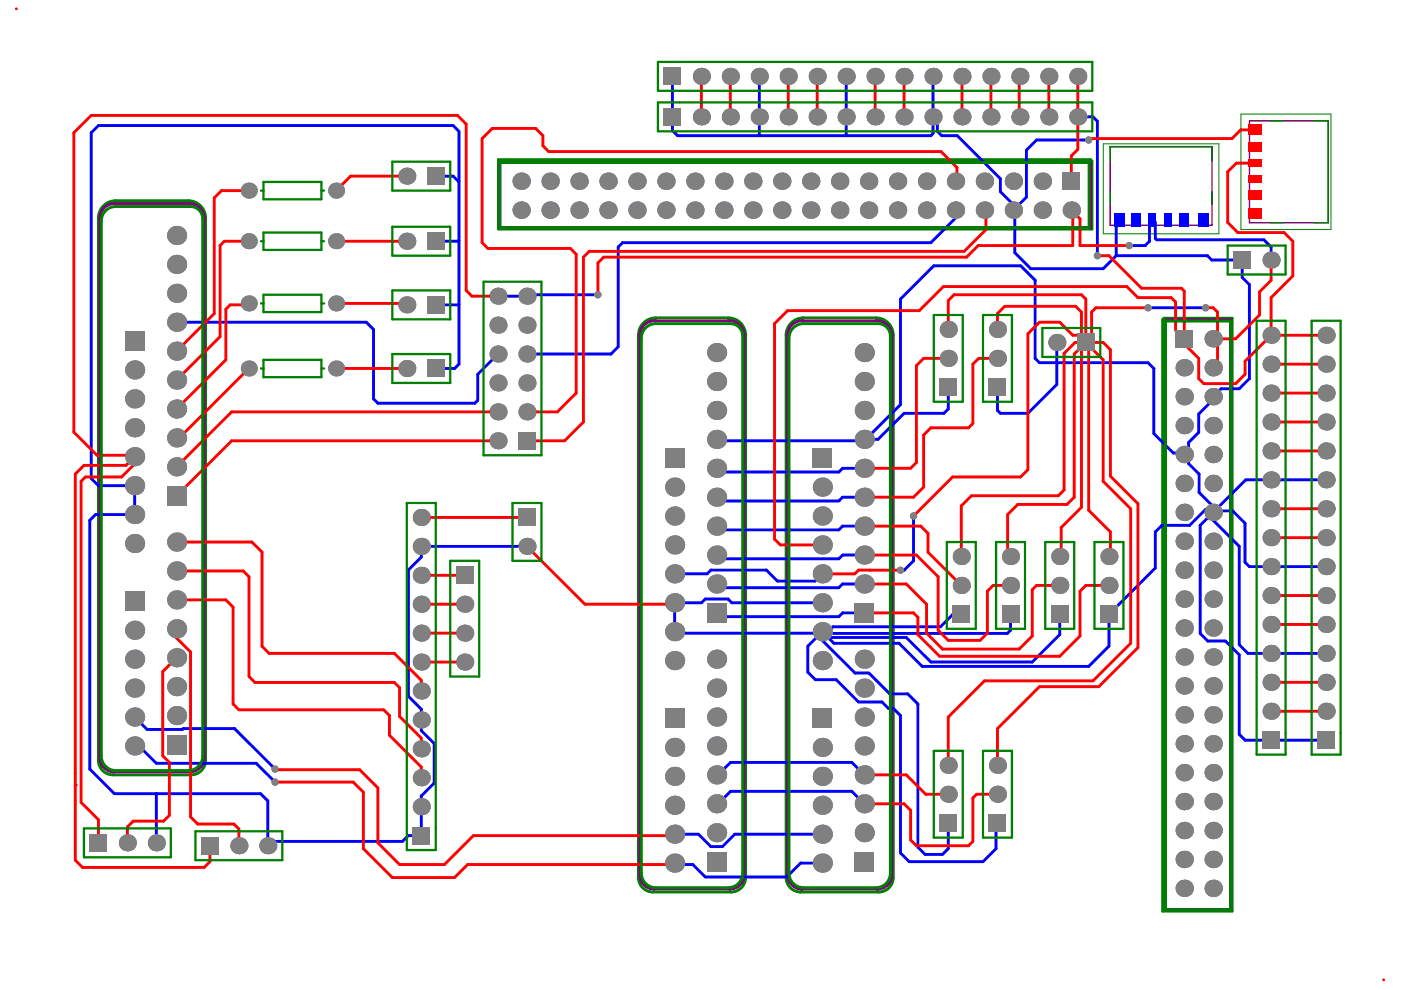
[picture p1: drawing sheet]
<svg xmlns="http://www.w3.org/2000/svg" width="297mm" height="210mm" viewBox="0 0 297 210" stroke-linecap="round" stroke-linejoin="round" font-family="sans-serif">
<path d="M105.7 33.8h125.5l.3 .4v14.4h-125.8zM21.9 43.6a3.6 3.6 0 0 1 2.6-1h15.4a3.7 3.7 0 0 1 3.7 3.6v115a3.1 3.1 0 0 1-3.1 3.1h-16.6a3.1 3.1 0 0 1-3-3.1v-115a3.6 3.6 0 0 1 1-2.6zM136.4 68.5a3.6 3.6 0 0 1 2.6-1.1h15.4a3.7 3.7 0 0 1 3.7 3.6v115.1a3.1 3.1 0 0 1-3.1 3h-16.6a3.1 3.1 0 0 1-3-3v-115.1a3.6 3.6 0 0 1 1-2.5zM167.7 68.5a3.6 3.6 0 0 1 2.6-1.1h15.4a3.7 3.7 0 0 1 3.7 3.6v115.1a3.1 3.1 0 0 1-3.1 3h-16.6a3.1 3.1 0 0 1-3-3v-115.1a3.6 3.6 0 0 1 1-2.5zM246.5 67.8l.3-.3h14.4v125.7h-14.7z" fill="none" stroke="#008000" stroke-width=".61"/>
<path d="M233.9 30.5h24.5v19.1h-24.5zM263.1 24.2h19.1v24.5h-19.1z" fill="none" stroke="#008000" stroke-width=".21"/>
<path d="M106 34.5h124.9l.3 .3v13.5h-125.2zM21.9 44.3a3.1 3.1 0 0 1 2.3-1.1h15.9a3.1 3.1 0 0 1 3.2 3.1v114.3a3.1 3.1 0 0 1-3.1 3.1h-16a3.1 3.1 0 0 1-3-3.1v-114.4l.1-.7zM136.3 69.2a3.1 3.1 0 0 1 2.4-1.2h15.9a3.1 3.1 0 0 1 3.2 3.2v114.2a3.1 3.1 0 0 1-3.1 3.1h-16a3.1 3.1 0 0 1-3-3.1v-114.3l.1-.7zM167.7 69.2a3.1 3.1 0 0 1 2.3-1.2h15.9a3.1 3.1 0 0 1 3.2 3.2v114.2a3.1 3.1 0 0 1-3.1 3.1h-16a3.1 3.1 0 0 1-3-3.1v-114.3l.1-.7zM247.1 68.1l.3-.3h13.5v125.1h-13.8z" fill="none" stroke="#800080" stroke-width=".61"/>
<path d="M235.4 31.1h21.6v16.7h-21.6zM264.9 25.6h16.7v21.6h-16.7z" fill="none" stroke="#800080" stroke-width=".31"/>
<g fill="none" stroke="#00f" stroke-width=".61">
<path d="M142.6 16.2v11.5l1.1 1.1h53.7l.4-.5v-12.1M161 16.2v12.4l-.2 .2M179.4 16.2v12.6M92.4 37.3h3.7l1.2 1.3M197.8 24.8l.9 .9v2.1l1 1h3.3l9.1 9.1v2.7l3.1 3.1v9.9l3.3 3.4h15.4l2.8-2.8M228.5 24.8h3.2l1 .9v28.5M230.8 29.7h-11l-2.2 2.1v10l-2.7 2.8M97.3 51l-.2 .1h-4.7M202.9 45.9l-5.5 5.6h-65.4l-.9 .9v21.1l-1.6 1.6h-17.8M236.7 54.2h19.3l.9 .9h6.5v3.7l1.5 1.5v20l-2.2 2.1h-3.8l-1.7 1.7M237.3 46.5l-.6 .7v7M239.4 52.1h3.4l.9-1v-3.9l.6-.7 .6 .7v3.3l.4 .3h22.7l1.5 1.6v2.7"/>
<path d="M37.4 68.3h40.3l1.5 1.6v14.7l.9 .9h20.6l.6-.6v-5.5l4.3-4.3M92.4 78.1h4l.9-.9v-49.4l-1.2-1.2h-75.2l-1.6 1.6v73.2l1.6 1.6h7.6v6.1h-8.2l-1.3 1.2v52.8l5.2 5.2h31.1l1.5 1.5v9.5M92.4 64.6h4.9M126.8 62.5h-14.8l-.3 .3h-6.1M224.1 72.6v8.9l-6.2 6.1h-5.8l-.6-.6v-4.9M243.4 65.3h12.2M249.4 71.5h1.7M251.1 70.2v1.6M183.2 99.3h-4.6l-.8 .8h-25.9v-.5M183.6 93.2l7.3-7.4v-22.4l7.1-7h18.4l3.1 3v16.6l.9 .9h23l1.2 1.2v13.8l4.2 4.2h3.2M201.1 82.1v4.6l-1 .9h-8.4l-5.5 5.6h-3l-.3 .3h-31M257.5 84.4l-3.3 3.4v3.9l-2.2 2.1v4.5l2.2 2.2v3.9l3.9 3.9h3.3l2.6 2.6v8.3l.9 .9h16.3"/>
<path d="M111.7 115.8h-22.4v2.3l-2.7 2.7v26.8l2.7 2.8v4.5l2.8 2.7v8.4l-2.8 2.8v8.4h-2.7l-1.3 1.2h-28.5M183.2 105.4h-4.6l-.8 .8h-25.9v-.5M183.2 111.6h-4.6l-.8 .7h-25.9v-.4M183.2 117.7h-4.6l-.8 .8h-25.9v-.5M193.7 109.4v9.5l-2 2h-.8M281.2 101.7h-17.1l-9.6 9.7v22.9l1.6 1.6h3.7l2.9 2.9v16.9l1.3 1.2h17.2M143 128.1v6.1h31M143 127.8h5.7l.8-.8h4.8l.8 .8h19.2M143 121.7h6.9l.8-.8h11.8l2.3 2.3h8l1.5-1.5M174.3 133.9l-3 3.1v5.5l1.6 1.6h4.4l4.7 4.7h5l1.3 1.4h1.1l1.5 1.5v29.1l1.9 1.9h15.6l2.8-2.8v-5.1l.3-.3M174.3 133.9l2.5 2.5h13.8l4.9 4.9h35.3l4.3-4.3v-6.7l9.8-9.9v-7.6l1.4-1.4h5.9l3.4-3.4h1l.6 .6v1.7l5.5 5.5v20.9l1.9 1.8h16.6M174.3 133.9v1.9l7 6.9h2.9l4.4 4.4h3.9l2.1 2.2v30.3l1.5 1.6h3.7l1.3-1.3v-5.4"/>
<path d="M174.3 133.9h1.3M183.2 123.8h-4.6l-.8 .8h-25.9v-.5M183.2 129.9h-4.6l-.8 .8h-25.9v-.4M203.8 130.3h-1.8l-2.6 2.6h-22.8l-1 1M214.2 130.3v3.3l-.6 .7h-37.7l-.3-.4M224.7 130.3v4.2l-5.8 5.9h-21.5l-5.3-5.2h-16.5M28.5 158.2h1l3.7 3.6h21.1l4 4M28.5 152l2.7 2.7h7.5l.2-.2h10.8l8.6 8.6M33.2 168.3v10.4M143 176.9h5.1l2.6 2.6h2.5l2.6-2.6h18.5M183.2 164.3l-2.6-2.6h-25.7l-3 2.9M183.2 170.4l-2.6-2.6h-25.7l-3 2.9"/>
<path d="M174.3 183h-4.6l-2.9 2.9h-17.3l-2.6-2.6h-3.9"/>
</g>
<g fill="#808080">
<circle cx="255.6" cy="65.3" r=".77"/>
<circle cx="243.4" cy="65.3" r=".77"/>
<circle cx="126.8" cy="62.5" r=".77"/>
<circle cx="230.8" cy="29.7" r=".77"/>
<circle cx="232.7" cy="54.2" r=".77"/>
<circle cx="239.4" cy="52.1" r=".77"/>
<circle cx="193.7" cy="109.4" r=".77"/>
<circle cx="190.9" cy="120.9" r=".77"/>
<circle cx="58.3" cy="165.8" r=".77"/>
<circle cx="58.3" cy="163.1" r=".77"/>
<circle cx="52.7" cy="40.4" r="1.69"/>
<circle cx="111.7" cy="75.1" r="1.81"/>
<circle cx="161" cy="16.2" r="1.81"/>
<circle cx="185.5" cy="16.2" r="1.81"/>
<circle cx="210.1" cy="16.2" r="1.81"/>
<circle cx="224.7" cy="124.1" r="1.81"/>
<circle cx="235.1" cy="124.1" r="1.81"/>
<circle cx="269.5" cy="138.5" r="1.81"/>
<circle cx="269.5" cy="114" r="1.81"/>
<circle cx="269.5" cy="89.5" r="1.81"/>
<circle cx="269.5" cy="55.1" r="1.81"/>
<circle cx="28.5" cy="152" r="2.03"/>
<circle cx="28.5" cy="158.2" r="2.03"/>
<circle cx="28.5" cy="133.6" r="2.03"/>
<circle cx="28.5" cy="139.8" r="2.03"/>
<circle cx="28.5" cy="145.9" r="2.03"/>
<circle cx="28.5" cy="115.2" r="2.03"/>
<circle cx="28.5" cy="96.8" r="2.03"/>
<circle cx="28.5" cy="103" r="2.03"/>
<circle cx="28.5" cy="84.6" r="2.03"/>
<circle cx="28.5" cy="78.4" r="2.03"/>
<circle cx="33.2" cy="178.7" r="1.81"/>
<circle cx="52.7" cy="78.1" r="1.69"/>
<circle cx="52.7" cy="64.3" r="1.69"/>
<circle cx="111.7" cy="115.8" r="1.81"/>
<circle cx="111.7" cy="87.3" r="1.81"/>
<circle cx="111.7" cy="81.2" r="1.81"/>
<circle cx="111.7" cy="62.8" r="1.81"/>
<circle cx="116.6" cy="44.6" r="1.84"/>
<circle cx="116.6" cy="38.4" r="1.84"/>
<circle cx="141.2" cy="44.6" r="1.84"/>
<circle cx="141.2" cy="38.4" r="1.84"/>
<circle cx="161" cy="24.8" r="1.81"/>
<circle cx="165.8" cy="44.6" r="1.84"/>
<circle cx="165.8" cy="38.4" r="1.84"/>
<circle cx="185.5" cy="24.8" r="1.81"/>
<circle cx="190.3" cy="44.6" r="1.84"/>
<circle cx="190.3" cy="38.4" r="1.84"/>
<circle cx="210.1" cy="24.8" r="1.81"/>
<circle cx="214.9" cy="44.6" r="1.84"/>
<circle cx="214.9" cy="38.4" r="1.84"/>
<circle cx="224.7" cy="118" r="1.81"/>
<circle cx="235.1" cy="118" r="1.81"/>
<circle cx="269.5" cy="150.8" r="1.81"/>
<circle cx="269.5" cy="144.7" r="1.81"/>
<circle cx="269.5" cy="132.4" r="1.81"/>
<circle cx="269.5" cy="126.3" r="1.81"/>
<circle cx="269.5" cy="120.1" r="1.81"/>
<circle cx="269.5" cy="101.7" r="1.81"/>
<circle cx="269.5" cy="95.6" r="1.81"/>
<circle cx="269.5" cy="83.3" r="1.81"/>
<circle cx="269.5" cy="77.2" r="1.81"/>
<circle cx="28.5" cy="109.1" r="2.03"/>
<circle cx="28.5" cy="90.7" r="2.03"/>
<circle cx="52.7" cy="51.1" r="1.69"/>
<circle cx="111.7" cy="68.9" r="1.81"/>
<circle cx="269.5" cy="107.9" r="1.81"/>
<circle cx="269.5" cy="71.1" r="1.81"/>
<circle cx="71.3" cy="40.4" r="1.69"/>
<circle cx="89.3" cy="158.8" r="1.81"/>
<circle cx="98.5" cy="134.2" r="1.81"/>
<circle cx="89.3" cy="134.2" r="1.81"/>
<circle cx="89.3" cy="109.7" r="1.81"/>
<circle cx="105.6" cy="75.1" r="1.81"/>
<circle cx="154.8" cy="16.2" r="1.81"/>
<circle cx="148.7" cy="16.2" r="1.81"/>
<circle cx="174.3" cy="183" r="2.03"/>
<circle cx="174.3" cy="158.5" r="2.03"/>
<circle cx="174.3" cy="133.9" r="2.03"/>
<circle cx="174.3" cy="109.4" r="2.03"/>
<circle cx="173.3" cy="16.2" r="1.81"/>
<circle cx="167.1" cy="16.2" r="1.81"/>
<circle cx="197.8" cy="16.2" r="1.81"/>
<circle cx="191.7" cy="16.2" r="1.81"/>
<circle cx="211.5" cy="168.4" r="1.81"/>
<circle cx="214.2" cy="124.1" r="1.81"/>
<circle cx="203.8" cy="124.1" r="1.81"/>
<circle cx="211.5" cy="69.9" r="1.81"/>
<circle cx="216.2" cy="16.2" r="1.81"/>
<circle cx="204" cy="16.2" r="1.81"/>
<circle cx="228.5" cy="16.2" r="1.81"/>
<circle cx="222.4" cy="16.2" r="1.81"/>
<circle cx="281.2" cy="138.5" r="1.81"/>
<circle cx="281.2" cy="114" r="1.81"/>
<circle cx="281.2" cy="89.5" r="1.81"/>
<circle cx="27" cy="178.7" r="1.81"/>
<circle cx="37.4" cy="151.7" r="2.03"/>
<circle cx="37.4" cy="133.3" r="2.03"/>
<circle cx="37.4" cy="139.5" r="2.03"/>
<circle cx="37.4" cy="145.6" r="2.03"/>
<circle cx="37.4" cy="114.9" r="2.03"/>
<circle cx="37.4" cy="121.1" r="2.03"/>
<circle cx="37.4" cy="92.8" r="2.03"/>
<circle cx="37.4" cy="99" r="2.03"/>
<circle cx="37.4" cy="74.5" r="2.03"/>
<circle cx="37.4" cy="80.6" r="2.03"/>
<circle cx="37.4" cy="86.7" r="2.03"/>
<circle cx="37.4" cy="56.1" r="2.03"/>
<circle cx="37.4" cy="62.2" r="2.03"/>
<circle cx="56.8" cy="179.3" r="1.81"/>
<circle cx="50.6" cy="179.3" r="1.81"/>
<circle cx="71.3" cy="78.1" r="1.69"/>
<circle cx="71.3" cy="64.3" r="1.69"/>
<circle cx="89.3" cy="171" r="1.81"/>
<circle cx="89.3" cy="152.6" r="1.81"/>
<circle cx="89.3" cy="164.9" r="1.81"/>
<circle cx="98.5" cy="140.4" r="1.81"/>
<circle cx="89.3" cy="140.4" r="1.81"/>
<circle cx="89.3" cy="146.5" r="1.81"/>
<circle cx="89.3" cy="115.8" r="1.81"/>
<circle cx="89.3" cy="122" r="1.81"/>
<circle cx="86.3" cy="78.1" r="1.81"/>
<circle cx="86.3" cy="64.6" r="1.81"/>
<circle cx="86.3" cy="37.3" r="1.81"/>
<circle cx="105.6" cy="93.5" r="1.81"/>
<circle cx="105.6" cy="87.3" r="1.81"/>
<circle cx="105.6" cy="81.2" r="1.81"/>
<circle cx="105.6" cy="62.8" r="1.81"/>
<circle cx="110.5" cy="44.6" r="1.84"/>
<circle cx="110.5" cy="38.4" r="1.84"/>
<circle cx="128.9" cy="44.6" r="1.84"/>
<circle cx="135.1" cy="44.6" r="1.84"/>
<circle cx="128.9" cy="38.4" r="1.84"/>
<circle cx="135.1" cy="38.4" r="1.84"/>
<circle cx="151.9" cy="176.6" r="2.03"/>
<circle cx="151.9" cy="164.3" r="2.03"/>
<circle cx="151.9" cy="158.2" r="2.03"/>
<circle cx="151.9" cy="152" r="2.03"/>
<circle cx="151.9" cy="145.9" r="2.03"/>
<circle cx="151.9" cy="139.8" r="2.03"/>
<circle cx="151.9" cy="123.8" r="2.03"/>
<circle cx="151.9" cy="117.7" r="2.03"/>
<circle cx="151.9" cy="105.4" r="2.03"/>
<circle cx="151.9" cy="99.3" r="2.03"/>
<circle cx="151.9" cy="93.2" r="2.03"/>
<circle cx="151.9" cy="87" r="2.03"/>
<circle cx="151.9" cy="80.9" r="2.03"/>
<circle cx="151.9" cy="74.8" r="2.03"/>
<circle cx="147.3" cy="44.6" r="1.84"/>
<circle cx="147.3" cy="38.4" r="1.84"/>
<circle cx="153.5" cy="44.6" r="1.84"/>
<circle cx="153.5" cy="38.4" r="1.84"/>
<circle cx="154.8" cy="24.8" r="1.81"/>
<circle cx="148.7" cy="24.8" r="1.81"/>
<circle cx="174.3" cy="170.7" r="2.03"/>
<circle cx="174.3" cy="176.9" r="2.03"/>
<circle cx="174.3" cy="164.6" r="2.03"/>
<circle cx="174.3" cy="140.1" r="2.03"/>
<circle cx="174.3" cy="115.5" r="2.03"/>
<circle cx="174.3" cy="121.7" r="2.03"/>
<circle cx="174.3" cy="103.3" r="2.03"/>
<circle cx="171.9" cy="44.6" r="1.84"/>
<circle cx="178" cy="44.6" r="1.84"/>
<circle cx="171.9" cy="38.4" r="1.84"/>
<circle cx="178" cy="38.4" r="1.84"/>
<circle cx="173.3" cy="24.8" r="1.81"/>
<circle cx="167.1" cy="24.8" r="1.81"/>
<circle cx="183.2" cy="176.6" r="2.03"/>
<circle cx="183.2" cy="152" r="2.03"/>
<circle cx="183.2" cy="158.2" r="2.03"/>
<circle cx="183.2" cy="164.3" r="2.03"/>
<circle cx="183.2" cy="139.8" r="2.03"/>
<circle cx="183.2" cy="145.9" r="2.03"/>
<circle cx="183.2" cy="117.7" r="2.03"/>
<circle cx="183.2" cy="123.8" r="2.03"/>
<circle cx="183.2" cy="93.2" r="2.03"/>
<circle cx="183.2" cy="99.3" r="2.03"/>
<circle cx="183.2" cy="105.4" r="2.03"/>
<circle cx="183.2" cy="74.8" r="2.03"/>
<circle cx="183.2" cy="80.9" r="2.03"/>
<circle cx="183.2" cy="87" r="2.03"/>
<circle cx="184.2" cy="44.6" r="1.84"/>
<circle cx="184.2" cy="38.4" r="1.84"/>
<circle cx="196.4" cy="44.6" r="1.84"/>
<circle cx="196.4" cy="38.4" r="1.84"/>
<circle cx="197.8" cy="24.8" r="1.81"/>
<circle cx="191.7" cy="24.8" r="1.81"/>
<circle cx="211.5" cy="162.3" r="1.81"/>
<circle cx="214.2" cy="118" r="1.81"/>
<circle cx="203.8" cy="118" r="1.81"/>
<circle cx="211.5" cy="76" r="1.81"/>
<circle cx="202.6" cy="44.6" r="1.84"/>
<circle cx="208.7" cy="44.6" r="1.84"/>
<circle cx="202.6" cy="38.4" r="1.84"/>
<circle cx="208.7" cy="38.4" r="1.84"/>
<circle cx="216.2" cy="24.8" r="1.81"/>
<circle cx="204" cy="24.8" r="1.81"/>
<circle cx="224.1" cy="72.6" r="1.81"/>
<circle cx="227.1" cy="44.6" r="1.84"/>
<circle cx="228.5" cy="24.8" r="1.81"/>
<circle cx="222.4" cy="24.8" r="1.81"/>
<circle cx="251.1" cy="176.1" r="1.84"/>
<circle cx="251.1" cy="182.2" r="1.84"/>
<circle cx="257.2" cy="176.1" r="1.84"/>
<circle cx="257.2" cy="182.2" r="1.84"/>
<circle cx="251.1" cy="151.6" r="1.84"/>
<circle cx="257.2" cy="151.6" r="1.84"/>
<circle cx="251.1" cy="157.7" r="1.84"/>
<circle cx="251.1" cy="163.8" r="1.84"/>
<circle cx="257.2" cy="157.7" r="1.84"/>
<circle cx="257.2" cy="163.8" r="1.84"/>
<circle cx="251.1" cy="133.2" r="1.84"/>
<circle cx="251.1" cy="139.3" r="1.84"/>
<circle cx="251.1" cy="145.4" r="1.84"/>
<circle cx="257.2" cy="133.2" r="1.84"/>
<circle cx="257.2" cy="139.3" r="1.84"/>
<circle cx="257.2" cy="145.4" r="1.84"/>
<circle cx="251.1" cy="114.8" r="1.84"/>
<circle cx="251.1" cy="120.9" r="1.84"/>
<circle cx="257.2" cy="114.8" r="1.84"/>
<circle cx="257.2" cy="120.9" r="1.84"/>
<circle cx="251.1" cy="96.4" r="1.84"/>
<circle cx="251.1" cy="102.5" r="1.84"/>
<circle cx="257.2" cy="96.4" r="1.84"/>
<circle cx="257.2" cy="102.5" r="1.84"/>
<circle cx="251.1" cy="78" r="1.84"/>
<circle cx="251.1" cy="84.1" r="1.84"/>
<circle cx="257.2" cy="78" r="1.84"/>
<circle cx="257.2" cy="84.1" r="1.84"/>
<circle cx="281.2" cy="150.8" r="1.81"/>
<circle cx="281.2" cy="144.7" r="1.81"/>
<circle cx="281.2" cy="132.4" r="1.81"/>
<circle cx="281.2" cy="126.3" r="1.81"/>
<circle cx="281.2" cy="120.1" r="1.81"/>
<circle cx="281.2" cy="101.7" r="1.81"/>
<circle cx="281.2" cy="95.6" r="1.81"/>
<circle cx="281.2" cy="83.3" r="1.81"/>
<circle cx="281.2" cy="77.2" r="1.81"/>
<circle cx="37.4" cy="127.2" r="2.03"/>
<circle cx="37.4" cy="49.9" r="2.03"/>
<circle cx="37.4" cy="68.3" r="2.03"/>
<circle cx="71.3" cy="51.1" r="1.69"/>
<circle cx="98.5" cy="128.1" r="1.81"/>
<circle cx="89.3" cy="128.1" r="1.81"/>
<circle cx="86.3" cy="51.1" r="1.81"/>
<circle cx="105.6" cy="68.9" r="1.81"/>
<circle cx="151.9" cy="170.4" r="2.03"/>
<circle cx="151.9" cy="111.6" r="2.03"/>
<circle cx="174.3" cy="127.8" r="2.03"/>
<circle cx="183.2" cy="111.6" r="2.03"/>
<circle cx="183.2" cy="170.4" r="2.03"/>
<circle cx="251.1" cy="188.4" r="1.84"/>
<circle cx="257.2" cy="188.4" r="1.84"/>
<circle cx="251.1" cy="108.6" r="1.84"/>
<circle cx="257.2" cy="108.6" r="1.84"/>
<circle cx="251.1" cy="127" r="1.84"/>
<circle cx="257.2" cy="127" r="1.84"/>
<circle cx="251.1" cy="170" r="1.84"/>
<circle cx="257.2" cy="170" r="1.84"/>
<circle cx="251.1" cy="90.2" r="1.84"/>
<circle cx="257.2" cy="71.8" r="1.84"/>
<circle cx="257.2" cy="90.2" r="1.84"/>
<circle cx="281.2" cy="107.9" r="1.81"/>
<circle cx="281.2" cy="71.1" r="1.81"/>
<circle cx="143" cy="183" r="2.03"/>
<circle cx="143" cy="158.5" r="2.03"/>
<circle cx="143" cy="133.9" r="2.03"/>
<circle cx="143" cy="109.4" r="2.03"/>
<circle cx="179.4" cy="16.2" r="1.81"/>
<circle cx="201.1" cy="168.4" r="1.81"/>
<circle cx="201.1" cy="69.9" r="1.81"/>
<circle cx="143" cy="176.9" r="2.03"/>
<circle cx="143" cy="170.7" r="2.03"/>
<circle cx="143" cy="164.6" r="2.03"/>
<circle cx="143" cy="140.1" r="2.03"/>
<circle cx="143" cy="121.7" r="2.03"/>
<circle cx="143" cy="115.5" r="2.03"/>
<circle cx="143" cy="103.3" r="2.03"/>
<circle cx="122.8" cy="44.6" r="1.84"/>
<circle cx="122.8" cy="38.4" r="1.84"/>
<circle cx="159.6" cy="44.6" r="1.84"/>
<circle cx="159.6" cy="38.4" r="1.84"/>
<circle cx="179.4" cy="24.8" r="1.81"/>
<circle cx="201.1" cy="162.3" r="1.81"/>
<circle cx="201.1" cy="76" r="1.81"/>
<circle cx="221" cy="44.6" r="1.84"/>
<circle cx="221" cy="38.4" r="1.84"/>
<circle cx="143" cy="127.8" r="2.03"/>
</g>
<g fill="#808080">
<path d="M109.9 107.9h3.6v3.6h-3.6z" fill-rule="evenodd"/>
<path d="M90.6 76.3h3.6v3.6h-3.6z" fill-rule="evenodd"/>
<path d="M90.6 62.8h3.6v3.6h-3.6z" fill-rule="evenodd"/>
<path d="M90.6 35.5h3.6v3.7h-3.6z" fill-rule="evenodd"/>
<path d="M109.9 91.7h3.6v3.6h-3.6z" fill-rule="evenodd"/>
<path d="M228.4 70.8h3.6v3.6h-3.6z" fill-rule="evenodd"/>
<path d="M267.7 155.1h3.6v3.6h-3.6z" fill-rule="evenodd"/>
<path d="M26.5 125.5h4.1v4h-4.1z" fill-rule="evenodd"/>
<path d="M26.5 70.3h4.1v4h-4.1z" fill-rule="evenodd"/>
<path d="M90.6 49.3h3.6v3.7h-3.6z" fill-rule="evenodd"/>
<path d="M222.9 128.4h3.6v3.7h-3.6z" fill-rule="evenodd"/>
<path d="M233.3 128.4h3.6v3.7h-3.6z" fill-rule="evenodd"/>
<path d="M261.5 53.3h3.7v3.6h-3.7z" fill-rule="evenodd"/>
<path d="M19.1 176.9h3.6v3.6h-3.6z" fill-rule="evenodd"/>
<path d="M35.4 155.8h4.1v4.1h-4.1z" fill-rule="evenodd"/>
<path d="M35.4 103.1h4.1v4h-4.1z" fill-rule="evenodd"/>
<path d="M87.5 175.4h3.6v3.6h-3.6z" fill-rule="evenodd"/>
<path d="M96.7 120.2h3.6v3.6h-3.6z" fill-rule="evenodd"/>
<path d="M149.9 180.7h4.1v4h-4.1z" fill-rule="evenodd"/>
<path d="M172.3 150.3h4.1v4.1h-4.1z" fill-rule="evenodd"/>
<path d="M172.3 95.1h4.1v4.1h-4.1z" fill-rule="evenodd"/>
<path d="M181.2 180.7h4.1v4h-4.1z" fill-rule="evenodd"/>
<path d="M209.7 172.7h3.6v3.6h-3.6z" fill-rule="evenodd"/>
<path d="M209.7 80.3h3.6v3.6h-3.6z" fill-rule="evenodd"/>
<path d="M225.3 36.6h3.7v3.7h-3.7z" fill-rule="evenodd"/>
<path d="M279.4 155.1h3.6v3.6h-3.6z" fill-rule="evenodd"/>
<path d="M149.9 127.9h4.1v4.1h-4.1z" fill-rule="evenodd"/>
<path d="M181.2 127.9h4.1v4.1h-4.1z" fill-rule="evenodd"/>
<path d="M212.4 128.4h3.7v3.7h-3.7z" fill-rule="evenodd"/>
<path d="M202 128.4h3.6v3.7h-3.6z" fill-rule="evenodd"/>
<path d="M249.2 70h3.7v3.7h-3.7z" fill-rule="evenodd"/>
<path d="M140.8 14.4h3.6v3.6h-3.6z" fill-rule="evenodd"/>
<path d="M42.7 177.5h3.6v3.6h-3.6z" fill-rule="evenodd"/>
<path d="M141 150.3h4.1v4.1h-4.1z" fill-rule="evenodd"/>
<path d="M141 95.1h4.1v4.1h-4.1z" fill-rule="evenodd"/>
<path d="M140.8 23h3.6v3.6h-3.6z" fill-rule="evenodd"/>
<path d="M199.2 172.7h3.7v3.6h-3.7z" fill-rule="evenodd"/>
<path d="M199.2 80.3h3.7v3.6h-3.7z" fill-rule="evenodd"/>
</g>
<g fill="#00f">
<path d="M240 45.2h1.9v2.7h-1.9z" fill-rule="evenodd"/>
<path d="M243.5 45.2h1.7v2.7h-1.7z" fill-rule="evenodd"/>
<path d="M254 45.2h2.2v2.7h-2.2z" fill-rule="evenodd"/>
<path d="M236.2 45.2h2.2v2.7h-2.2z" fill-rule="evenodd"/>
<path d="M250.1 45.2h1.9v2.7h-1.9z" fill-rule="evenodd"/>
<path d="M246.9 45.2h1.7v2.7h-1.7z" fill-rule="evenodd"/>
</g>
<g fill="none" stroke="#f00" stroke-width=".61">
<path d="M3.5 1.9h.1M154.8 16.2v8.6M167.1 16.2v8.6M185.5 16.2v8.6M191.7 16.2v8.6M204 16.2v8.6M210.1 16.2v8.6M216.2 16.2l-.1-.2v8.6l.1 .2M228.5 16.2v15.5M15.7 28.2v63.4M74.3 37.3l-3 3.1M97 24.5l1.8 1.8v35.3"/>
<path d="M102.2 29.4v22.1l1.2 1.2M115.1 28.8v2.1l1.2 1.2M230.8 29.4v.3M260.3 36.4v10.8M262.1 34.6h4M263.1 27.5h3M47.6 51.1l-.9 1v19.3M120.9 52.7l1.3 1.2v29.4M123.7 54.5v35l-4 4M128 54.5l-1.2 1.2v6.8M207.4 52.1l-2.5 2.4M209 45.9v2.8"/>
<path d="M229 46.4v5.7M232.7 54.2h2.4M269.5 55.1v4.3l-2.5 2.5v4.9M272.3 49.3l1.8 1.8v7.4M48.8 64.6l-.9 1v10.7M52.7 64.3l-.3 .3M71.2 64.3l.3 .3M85.9 64.3l.4 .3M167 65.9l-2.8 2.7v45.7l1.2 1.2M195.8 76l-1.5 1.5v20.6M202.3 62.5l-1.2 1.2v6.2M206.3 77.2v12.6l-1 .9"/>
<path d="M211.5 66.5v3.4M220.4 68.3l-2.5 2.5v28.8M225.6 74.9v29l-1.2 1.2M227.9 72.6h2.3M228.1 64.9l1.2 1.3v5.5M228.7 71.1l2.1 2.1v35M229.3 73.5l-1.5 1.6v30.3M229.3 72.6v35M229.3 62.5l.9 .9v9.2M231.4 66.2v5.2l-1.2 1.2M233.9 72.6l1.5 1.5v26.9M233.9 76.3v25.7"/>
<path d="M238.9 60.8l2.4 2.3M248.3 63.1l.9 .9v6l1.9 1.8M250.5 61.1l.6 .6v11.2M254.2 76v4.3l1 1M257.2 71.8h.9M257.2 65.3l.9 .9v11.5M264 76.6v2.8M269.5 63.1v8M28.2 96.5l.3 .3M28.5 96.8v1.6M28.5 96.8l-1.8 1.9M37.4 92.8h.6"/>
<path d="M197.4 90.7l-1.6 1.5v11.1l-2.1 2.1M18.1 101.1l-.9 .9v68.1M195.2 111.6l1.6 1.5v4M206 105.1l-2.2 2.2v10.7M215.8 107l-2.2 2.1v8.3l.6 .6M225 111.9v5.8l-.3 .3M235.4 112.8v4.9l-.3 .3M239.7 107.9v28.5M241.3 106.8v30.5M37.4 133.3v2l3 2.9v35M47.9 127.2l1.5 1.5v20.6M51.6 121.1l1.2 1.2v21.1l1.3 1.3"/>
<path d="M98.8 133.9l-.3 .3M98.8 127.8l-.3 .3M98.8 121.7l-.3 .3M182 120.9l-.8 .8M184.5 120.9h.1M193.7 129.9l.9 1v3.6M196.4 128.1v6.1M198.9 122.3v11.3l2.2 2.2M210.6 124.1l-1.3 1.2v8.9M219.8 124.1l-.9 .9v9.9M230.2 124.1l-1.2 1.2v9.6M34.5 142.4v17.9"/>
<path d="M81.3 150.5l1.3 1.2v4.2M89.3 144.2v2.3M89.3 156.5v2.3M98.8 140.1l-.3 .3M201.1 152v10.3M211.5 154.5v7.8M28.2 174.1l-1.2 1.2v3.4M44.5 179.3v3.4l-1.2 1.2M77 168v11.9M89.3 162.6v2.3M207.1 168.4l-.8 .8v9.2l-1 .9M16 182.4l1.5 1.5"/>
<path d="M99.1 183.3l-2.7 2.8M293.4 207.7h.1"/>
</g>
<circle cx="16" cy="166.4" r=".31" fill="#f00"/>
<g fill="none" stroke="#f00" stroke-width=".61">
<path d="M148.7 16.2v8.6M173.3 16.2v8.6M222.4 16.2v8.6M74.3 37.3h12M97 24.5h-77.7l-3.6 3.7M115.1 28.8l-1.5-1.6h-9.2l-2.2 2.2M116.3 32.1h83.2l3.4 3.4v4.3M228.5 31.7l-1.4 1.4v5.3M262.1 34.6l-1.8 1.8M263.1 27.5l-1.9 1.9h-30.4M47.6 51.1h5.1M52.7 40.4h-5.7l-1.6 1.5v24.6l-8 8"/>
<path d="M71.3 51.1h15M103.4 52.7h17.5M128 54.5h76.9M209 48.7l-4.6 4.6h-79.5l-1.2 1.2M227.1 44.6l1.9 1.8M227.4 45.9v6.2h-20M229 52.1h10.4M235.1 54.2l6.9 6.9h8.5M260.3 47.2l2.1 2.1h9.9M274.1 58.5l-4.6 4.6M46.7 71.4l-9.3 9.2M47.9 76.3l-10.5 10.4"/>
<path d="M48.8 64.6h3.6M52.7 78.1l-14.7 14.7M71.3 78.1h15M71.3 64.3h14.6M98.8 61.6l1.3 1.2h5.5M195.8 76h5.3M202.3 62.5h27M211.5 76h-4l-1.2 1.2M220.4 68.3h4.3l2.7 2.8h1.3M227.9 72.6l-2.3 2.3M228.1 64.9h-15.1l-1.5 1.6M230.2 72.6h3.7"/>
<path d="M230.8 73.2l3.1 3.1M238.9 60.8h-38.9l-5.1 5.1h-27.9M241.3 63.1h7M243.4 65.3h-11l-1 .9M251.1 72.9l3.1 3.1M252 71.5h.1M255.6 65.3h1.6M264 79.4l-2 1.9h-6.8M267 66.8l-5 5h-3.9M269.5 77.2h11.7M281.2 71.1h-11.7l-5.5 5.5M15.7 91.6l4.9 4.9h7.6"/>
<path d="M26.7 98.7h-8.9l-1.8 1.8v81.9M28.5 98.4l-2.7 2.7h-7.7M105.6 93.5h-56.5l-11.7 11.6M105.6 87.3h-56.5l-11.7 11.7M111.7 93.5h8M122.2 83.3l-4 4h-6.5M194.3 98.1l-1.2 1.2h-9.9M197.4 90.7h7.9M217.9 99.6l-1.5 1.5h-14.4l-8.3 8.3M269.5 95.6h11.7M269.5 89.5h11.7M269.5 83.3h11.7"/>
<path d="M37.4 114.9h16l2.2 2.2v19.9l1.5 1.5h26.5l5.7 5.7M89.3 109.7h22.4M111.7 115.8l12.3 12.3h19M165.4 115.5h8.9M183.2 117.7h11.1l4.6 4.6M183.2 111.6h12M183.2 105.4h10.5M196.8 117.1l7 7M206 105.1h18.4M227.8 105.4l-1.6 1.6h-10.4M229.3 107.6l-4.3 4.3M230.8 108.2l4.6 4.6"/>
<path d="M233.9 102l5.8 5.9M235.4 101l5.9 5.8M269.5 114h11.7M269.5 107.9h11.7M37.4 139.5l-2.9 2.9M37.4 127.2h10.5M37.4 121.1h14.2M89.3 134.2h9.2M89.3 128.1h9.2M89.3 122h9.2M174.3 121.7h6.9M182 120.9h2.5"/>
<path d="M183.2 129.9h10.5M183.2 123.8h8.9l4.3 4.3M184.5 120.9h6.4M194.6 134.5l4.6 4.6h25.5l4.3-4.2M196.4 134.2l3.4 3.4h16.3l2.8-2.7M209.3 134.2l-1.5 1.6h-6.7M210.6 124.1h3.6M219.8 124.1h4.9M230.2 124.1h4.9M239.7 136.4l-8 8h-23l-7.6 7.6M241.3 137.3l-8.3 8.3h-12.6l-8.9 8.9M269.5 132.4h11.7"/>
<path d="M269.5 126.3h11.7M49.4 149.3l1.2 1.2h30.7M54.1 144.7h29.5l1.1 1.1v6.1l4.6 4.6M82.6 155.9l6.7 6.7M89.3 140.4h9.2M269.5 150.8h11.7M269.5 144.7h11.7M17.2 170.1l3.7 3.7v4.9M34.5 160.3l1.4 1.4v11.2l-1.2 1.2h-6.5M40.4 173.2l1.5 1.5h7.7l1 1.1v3.5M58.9 163.2h17.4l3.8 3.9v11.6l4.6 4.6h9.5l6.2-6.1h42.6M58.9 165.8h16l2.1 2.2"/>
<path d="M77 179.9l6.2 6.2h13.2M183.2 170.4h8.5l1.4 1.4v6.3l1.2 1.2h11M183.2 164.3h8.9l4.2 4.1h4.8M207.1 168.4h4.4M17.5 183.9h25.8M99.1 183.3h43.9"/>
</g>
<g fill="#808080">
<circle cx="255.6" cy="65.3" r=".77"/>
<circle cx="243.4" cy="65.3" r=".77"/>
<circle cx="126.8" cy="62.5" r=".77"/>
<circle cx="230.8" cy="29.7" r=".77"/>
<circle cx="232.7" cy="54.2" r=".77"/>
<circle cx="239.4" cy="52.1" r=".77"/>
<circle cx="193.7" cy="109.4" r=".77"/>
<circle cx="190.9" cy="120.9" r=".77"/>
<circle cx="58.3" cy="165.8" r=".77"/>
<circle cx="58.3" cy="163.1" r=".77"/>
<circle cx="52.7" cy="40.4" r="1.69"/>
<circle cx="111.7" cy="75.1" r="1.81"/>
<circle cx="161" cy="16.2" r="1.81"/>
<circle cx="185.5" cy="16.2" r="1.81"/>
<circle cx="210.1" cy="16.2" r="1.81"/>
<circle cx="224.7" cy="124.1" r="1.81"/>
<circle cx="235.1" cy="124.1" r="1.81"/>
<circle cx="269.5" cy="138.5" r="1.81"/>
<circle cx="269.5" cy="114" r="1.81"/>
<circle cx="269.5" cy="89.5" r="1.81"/>
<circle cx="269.5" cy="55.1" r="1.81"/>
<circle cx="28.5" cy="152" r="2.03"/>
<circle cx="28.5" cy="158.2" r="2.03"/>
<circle cx="28.5" cy="133.6" r="2.03"/>
<circle cx="28.5" cy="139.8" r="2.03"/>
<circle cx="28.5" cy="145.9" r="2.03"/>
<circle cx="28.5" cy="115.2" r="2.03"/>
<circle cx="28.5" cy="96.8" r="2.03"/>
<circle cx="28.5" cy="103" r="2.03"/>
<circle cx="28.5" cy="84.6" r="2.03"/>
<circle cx="28.5" cy="78.4" r="2.03"/>
<circle cx="33.2" cy="178.7" r="1.81"/>
<circle cx="52.7" cy="78.1" r="1.69"/>
<circle cx="52.7" cy="64.3" r="1.69"/>
<circle cx="111.7" cy="115.8" r="1.81"/>
<circle cx="111.7" cy="87.3" r="1.81"/>
<circle cx="111.7" cy="81.2" r="1.81"/>
<circle cx="111.7" cy="62.8" r="1.81"/>
<circle cx="116.6" cy="44.6" r="1.84"/>
<circle cx="116.6" cy="38.4" r="1.84"/>
<circle cx="141.2" cy="44.6" r="1.84"/>
<circle cx="141.2" cy="38.4" r="1.84"/>
<circle cx="161" cy="24.8" r="1.81"/>
<circle cx="165.8" cy="44.6" r="1.84"/>
<circle cx="165.8" cy="38.4" r="1.84"/>
<circle cx="185.5" cy="24.8" r="1.81"/>
<circle cx="190.3" cy="44.6" r="1.84"/>
<circle cx="190.3" cy="38.4" r="1.84"/>
<circle cx="210.1" cy="24.8" r="1.81"/>
<circle cx="214.9" cy="44.6" r="1.84"/>
<circle cx="214.9" cy="38.4" r="1.84"/>
<circle cx="224.7" cy="118" r="1.81"/>
<circle cx="235.1" cy="118" r="1.81"/>
<circle cx="269.5" cy="150.8" r="1.81"/>
<circle cx="269.5" cy="144.7" r="1.81"/>
<circle cx="269.5" cy="132.4" r="1.81"/>
<circle cx="269.5" cy="126.3" r="1.81"/>
<circle cx="269.5" cy="120.1" r="1.81"/>
<circle cx="269.5" cy="101.7" r="1.81"/>
<circle cx="269.5" cy="95.6" r="1.81"/>
<circle cx="269.5" cy="83.3" r="1.81"/>
<circle cx="269.5" cy="77.2" r="1.81"/>
<circle cx="28.5" cy="109.1" r="2.03"/>
<circle cx="28.5" cy="90.7" r="2.03"/>
<circle cx="52.7" cy="51.1" r="1.69"/>
<circle cx="111.7" cy="68.9" r="1.81"/>
<circle cx="269.5" cy="107.9" r="1.81"/>
<circle cx="269.5" cy="71.1" r="1.81"/>
<circle cx="71.3" cy="40.4" r="1.69"/>
<circle cx="89.3" cy="158.8" r="1.81"/>
<circle cx="98.5" cy="134.2" r="1.81"/>
<circle cx="89.3" cy="134.2" r="1.81"/>
<circle cx="89.3" cy="109.7" r="1.81"/>
<circle cx="105.6" cy="75.1" r="1.81"/>
<circle cx="154.8" cy="16.2" r="1.81"/>
<circle cx="148.7" cy="16.2" r="1.81"/>
<circle cx="174.3" cy="183" r="2.03"/>
<circle cx="174.3" cy="158.5" r="2.03"/>
<circle cx="174.3" cy="133.9" r="2.03"/>
<circle cx="174.3" cy="109.4" r="2.03"/>
<circle cx="173.3" cy="16.2" r="1.81"/>
<circle cx="167.1" cy="16.2" r="1.81"/>
<circle cx="197.8" cy="16.2" r="1.81"/>
<circle cx="191.7" cy="16.2" r="1.81"/>
<circle cx="211.5" cy="168.4" r="1.81"/>
<circle cx="214.2" cy="124.1" r="1.81"/>
<circle cx="203.8" cy="124.1" r="1.81"/>
<circle cx="211.5" cy="69.9" r="1.81"/>
<circle cx="216.2" cy="16.2" r="1.81"/>
<circle cx="204" cy="16.2" r="1.81"/>
<circle cx="228.5" cy="16.2" r="1.81"/>
<circle cx="222.4" cy="16.2" r="1.81"/>
<circle cx="281.2" cy="138.5" r="1.81"/>
<circle cx="281.2" cy="114" r="1.81"/>
<circle cx="281.2" cy="89.5" r="1.81"/>
<circle cx="27" cy="178.7" r="1.81"/>
<circle cx="37.4" cy="151.7" r="2.03"/>
<circle cx="37.4" cy="133.3" r="2.03"/>
<circle cx="37.4" cy="139.5" r="2.03"/>
<circle cx="37.4" cy="145.6" r="2.03"/>
<circle cx="37.4" cy="114.9" r="2.03"/>
<circle cx="37.4" cy="121.1" r="2.03"/>
<circle cx="37.4" cy="92.8" r="2.03"/>
<circle cx="37.4" cy="99" r="2.03"/>
<circle cx="37.4" cy="74.5" r="2.03"/>
<circle cx="37.4" cy="80.6" r="2.03"/>
<circle cx="37.4" cy="86.7" r="2.03"/>
<circle cx="37.4" cy="56.1" r="2.03"/>
<circle cx="37.4" cy="62.2" r="2.03"/>
<circle cx="56.8" cy="179.3" r="1.81"/>
<circle cx="50.6" cy="179.3" r="1.81"/>
<circle cx="71.3" cy="78.1" r="1.69"/>
<circle cx="71.3" cy="64.3" r="1.69"/>
<circle cx="89.3" cy="171" r="1.81"/>
<circle cx="89.3" cy="152.6" r="1.81"/>
<circle cx="89.3" cy="164.9" r="1.81"/>
<circle cx="98.5" cy="140.4" r="1.81"/>
<circle cx="89.3" cy="140.4" r="1.81"/>
<circle cx="89.3" cy="146.5" r="1.81"/>
<circle cx="89.3" cy="115.8" r="1.81"/>
<circle cx="89.3" cy="122" r="1.81"/>
<circle cx="86.3" cy="78.1" r="1.81"/>
<circle cx="86.3" cy="64.6" r="1.81"/>
<circle cx="86.3" cy="37.3" r="1.81"/>
<circle cx="105.6" cy="93.5" r="1.81"/>
<circle cx="105.6" cy="87.3" r="1.81"/>
<circle cx="105.6" cy="81.2" r="1.81"/>
<circle cx="105.6" cy="62.8" r="1.81"/>
<circle cx="110.5" cy="44.6" r="1.84"/>
<circle cx="110.5" cy="38.4" r="1.84"/>
<circle cx="128.9" cy="44.6" r="1.84"/>
<circle cx="135.1" cy="44.6" r="1.84"/>
<circle cx="128.9" cy="38.4" r="1.84"/>
<circle cx="135.1" cy="38.4" r="1.84"/>
<circle cx="151.9" cy="176.6" r="2.03"/>
<circle cx="151.9" cy="164.3" r="2.03"/>
<circle cx="151.9" cy="158.2" r="2.03"/>
<circle cx="151.9" cy="152" r="2.03"/>
<circle cx="151.9" cy="145.9" r="2.03"/>
<circle cx="151.9" cy="139.8" r="2.03"/>
<circle cx="151.9" cy="123.8" r="2.03"/>
<circle cx="151.9" cy="117.7" r="2.03"/>
<circle cx="151.9" cy="105.4" r="2.03"/>
<circle cx="151.9" cy="99.3" r="2.03"/>
<circle cx="151.9" cy="93.2" r="2.03"/>
<circle cx="151.9" cy="87" r="2.03"/>
<circle cx="151.9" cy="80.9" r="2.03"/>
<circle cx="151.9" cy="74.8" r="2.03"/>
<circle cx="147.3" cy="44.6" r="1.84"/>
<circle cx="147.3" cy="38.4" r="1.84"/>
<circle cx="153.5" cy="44.6" r="1.84"/>
<circle cx="153.5" cy="38.4" r="1.84"/>
<circle cx="154.8" cy="24.8" r="1.81"/>
<circle cx="148.7" cy="24.8" r="1.81"/>
<circle cx="174.3" cy="170.7" r="2.03"/>
<circle cx="174.3" cy="176.9" r="2.03"/>
<circle cx="174.3" cy="164.6" r="2.03"/>
<circle cx="174.3" cy="140.1" r="2.03"/>
<circle cx="174.3" cy="115.5" r="2.03"/>
<circle cx="174.3" cy="121.7" r="2.03"/>
<circle cx="174.3" cy="103.3" r="2.03"/>
<circle cx="171.9" cy="44.6" r="1.84"/>
<circle cx="178" cy="44.6" r="1.84"/>
<circle cx="171.9" cy="38.4" r="1.84"/>
<circle cx="178" cy="38.4" r="1.84"/>
<circle cx="173.3" cy="24.8" r="1.81"/>
<circle cx="167.1" cy="24.8" r="1.81"/>
<circle cx="183.2" cy="176.6" r="2.03"/>
<circle cx="183.2" cy="152" r="2.03"/>
<circle cx="183.2" cy="158.2" r="2.03"/>
<circle cx="183.2" cy="164.3" r="2.03"/>
<circle cx="183.2" cy="139.8" r="2.03"/>
<circle cx="183.2" cy="145.9" r="2.03"/>
<circle cx="183.2" cy="117.7" r="2.03"/>
<circle cx="183.2" cy="123.8" r="2.03"/>
<circle cx="183.2" cy="93.2" r="2.03"/>
<circle cx="183.2" cy="99.3" r="2.03"/>
<circle cx="183.2" cy="105.4" r="2.03"/>
<circle cx="183.2" cy="74.8" r="2.03"/>
<circle cx="183.2" cy="80.9" r="2.03"/>
<circle cx="183.2" cy="87" r="2.03"/>
<circle cx="184.2" cy="44.6" r="1.84"/>
<circle cx="184.2" cy="38.4" r="1.84"/>
<circle cx="196.4" cy="44.6" r="1.84"/>
<circle cx="196.4" cy="38.4" r="1.84"/>
<circle cx="197.8" cy="24.8" r="1.81"/>
<circle cx="191.7" cy="24.8" r="1.81"/>
<circle cx="211.5" cy="162.3" r="1.81"/>
<circle cx="214.2" cy="118" r="1.81"/>
<circle cx="203.8" cy="118" r="1.81"/>
<circle cx="211.5" cy="76" r="1.81"/>
<circle cx="202.6" cy="44.6" r="1.84"/>
<circle cx="208.7" cy="44.6" r="1.84"/>
<circle cx="202.6" cy="38.4" r="1.84"/>
<circle cx="208.7" cy="38.4" r="1.84"/>
<circle cx="216.2" cy="24.8" r="1.81"/>
<circle cx="204" cy="24.8" r="1.81"/>
<circle cx="224.1" cy="72.6" r="1.81"/>
<circle cx="227.1" cy="44.6" r="1.84"/>
<circle cx="228.5" cy="24.8" r="1.81"/>
<circle cx="222.4" cy="24.8" r="1.81"/>
<circle cx="251.1" cy="176.1" r="1.84"/>
<circle cx="251.1" cy="182.2" r="1.84"/>
<circle cx="257.2" cy="176.1" r="1.84"/>
<circle cx="257.2" cy="182.2" r="1.84"/>
<circle cx="251.1" cy="151.6" r="1.84"/>
<circle cx="257.2" cy="151.6" r="1.84"/>
<circle cx="251.1" cy="157.7" r="1.84"/>
<circle cx="251.1" cy="163.8" r="1.84"/>
<circle cx="257.2" cy="157.7" r="1.84"/>
<circle cx="257.2" cy="163.8" r="1.84"/>
<circle cx="251.1" cy="133.2" r="1.84"/>
<circle cx="251.1" cy="139.3" r="1.84"/>
<circle cx="251.1" cy="145.4" r="1.84"/>
<circle cx="257.2" cy="133.2" r="1.84"/>
<circle cx="257.2" cy="139.3" r="1.84"/>
<circle cx="257.2" cy="145.4" r="1.84"/>
<circle cx="251.1" cy="114.8" r="1.84"/>
<circle cx="251.1" cy="120.9" r="1.84"/>
<circle cx="257.2" cy="114.8" r="1.84"/>
<circle cx="257.2" cy="120.9" r="1.84"/>
<circle cx="251.1" cy="96.4" r="1.84"/>
<circle cx="251.1" cy="102.5" r="1.84"/>
<circle cx="257.2" cy="96.4" r="1.84"/>
<circle cx="257.2" cy="102.5" r="1.84"/>
<circle cx="251.1" cy="78" r="1.84"/>
<circle cx="251.1" cy="84.1" r="1.84"/>
<circle cx="257.2" cy="78" r="1.84"/>
<circle cx="257.2" cy="84.1" r="1.84"/>
<circle cx="281.2" cy="150.8" r="1.81"/>
<circle cx="281.2" cy="144.7" r="1.81"/>
<circle cx="281.2" cy="132.4" r="1.81"/>
<circle cx="281.2" cy="126.3" r="1.81"/>
<circle cx="281.2" cy="120.1" r="1.81"/>
<circle cx="281.2" cy="101.7" r="1.81"/>
<circle cx="281.2" cy="95.6" r="1.81"/>
<circle cx="281.2" cy="83.3" r="1.81"/>
<circle cx="281.2" cy="77.2" r="1.81"/>
<circle cx="37.4" cy="127.2" r="2.03"/>
<circle cx="37.4" cy="49.9" r="2.03"/>
<circle cx="37.4" cy="68.3" r="2.03"/>
<circle cx="71.3" cy="51.1" r="1.69"/>
<circle cx="98.5" cy="128.1" r="1.81"/>
<circle cx="89.3" cy="128.1" r="1.81"/>
<circle cx="86.3" cy="51.1" r="1.81"/>
<circle cx="105.6" cy="68.9" r="1.81"/>
<circle cx="151.9" cy="170.4" r="2.03"/>
<circle cx="151.9" cy="111.6" r="2.03"/>
<circle cx="174.3" cy="127.8" r="2.03"/>
<circle cx="183.2" cy="111.6" r="2.03"/>
<circle cx="183.2" cy="170.4" r="2.03"/>
<circle cx="251.1" cy="188.4" r="1.84"/>
<circle cx="257.2" cy="188.4" r="1.84"/>
<circle cx="251.1" cy="108.6" r="1.84"/>
<circle cx="257.2" cy="108.6" r="1.84"/>
<circle cx="251.1" cy="127" r="1.84"/>
<circle cx="257.2" cy="127" r="1.84"/>
<circle cx="251.1" cy="170" r="1.84"/>
<circle cx="257.2" cy="170" r="1.84"/>
<circle cx="251.1" cy="90.2" r="1.84"/>
<circle cx="257.2" cy="71.8" r="1.84"/>
<circle cx="257.2" cy="90.2" r="1.84"/>
<circle cx="281.2" cy="107.9" r="1.81"/>
<circle cx="281.2" cy="71.1" r="1.81"/>
<circle cx="143" cy="183" r="2.03"/>
<circle cx="143" cy="158.5" r="2.03"/>
<circle cx="143" cy="133.9" r="2.03"/>
<circle cx="143" cy="109.4" r="2.03"/>
<circle cx="179.4" cy="16.2" r="1.81"/>
<circle cx="201.1" cy="168.4" r="1.81"/>
<circle cx="201.1" cy="69.9" r="1.81"/>
<circle cx="143" cy="176.9" r="2.03"/>
<circle cx="143" cy="170.7" r="2.03"/>
<circle cx="143" cy="164.6" r="2.03"/>
<circle cx="143" cy="140.1" r="2.03"/>
<circle cx="143" cy="121.7" r="2.03"/>
<circle cx="143" cy="115.5" r="2.03"/>
<circle cx="143" cy="103.3" r="2.03"/>
<circle cx="122.8" cy="44.6" r="1.84"/>
<circle cx="122.8" cy="38.4" r="1.84"/>
<circle cx="159.6" cy="44.6" r="1.84"/>
<circle cx="159.6" cy="38.4" r="1.84"/>
<circle cx="179.4" cy="24.8" r="1.81"/>
<circle cx="201.1" cy="162.3" r="1.81"/>
<circle cx="201.1" cy="76" r="1.81"/>
<circle cx="221" cy="44.6" r="1.84"/>
<circle cx="221" cy="38.4" r="1.84"/>
<circle cx="143" cy="127.8" r="2.03"/>
</g>
<g fill="#808080">
<path d="M109.9 107.9h3.6v3.6h-3.6z" fill-rule="evenodd"/>
<path d="M90.6 76.3h3.6v3.6h-3.6z" fill-rule="evenodd"/>
<path d="M90.6 62.8h3.6v3.6h-3.6z" fill-rule="evenodd"/>
<path d="M90.6 35.5h3.6v3.7h-3.6z" fill-rule="evenodd"/>
<path d="M109.9 91.7h3.6v3.6h-3.6z" fill-rule="evenodd"/>
<path d="M228.4 70.8h3.6v3.6h-3.6z" fill-rule="evenodd"/>
<path d="M267.7 155.1h3.6v3.6h-3.6z" fill-rule="evenodd"/>
<path d="M26.5 125.5h4.1v4h-4.1z" fill-rule="evenodd"/>
<path d="M26.5 70.3h4.1v4h-4.1z" fill-rule="evenodd"/>
<path d="M90.6 49.3h3.6v3.7h-3.6z" fill-rule="evenodd"/>
<path d="M222.9 128.4h3.6v3.7h-3.6z" fill-rule="evenodd"/>
<path d="M233.3 128.4h3.6v3.7h-3.6z" fill-rule="evenodd"/>
<path d="M261.5 53.3h3.7v3.6h-3.7z" fill-rule="evenodd"/>
<path d="M19.1 176.9h3.6v3.6h-3.6z" fill-rule="evenodd"/>
<path d="M35.4 155.8h4.1v4.1h-4.1z" fill-rule="evenodd"/>
<path d="M35.4 103.1h4.1v4h-4.1z" fill-rule="evenodd"/>
<path d="M87.5 175.4h3.6v3.6h-3.6z" fill-rule="evenodd"/>
<path d="M96.7 120.2h3.6v3.6h-3.6z" fill-rule="evenodd"/>
<path d="M149.9 180.7h4.1v4h-4.1z" fill-rule="evenodd"/>
<path d="M172.3 150.3h4.1v4.1h-4.1z" fill-rule="evenodd"/>
<path d="M172.3 95.1h4.1v4.1h-4.1z" fill-rule="evenodd"/>
<path d="M181.2 180.7h4.1v4h-4.1z" fill-rule="evenodd"/>
<path d="M209.7 172.7h3.6v3.6h-3.6z" fill-rule="evenodd"/>
<path d="M209.7 80.3h3.6v3.6h-3.6z" fill-rule="evenodd"/>
<path d="M225.3 36.6h3.7v3.7h-3.7z" fill-rule="evenodd"/>
<path d="M279.4 155.1h3.6v3.6h-3.6z" fill-rule="evenodd"/>
<path d="M149.9 127.9h4.1v4.1h-4.1z" fill-rule="evenodd"/>
<path d="M181.2 127.9h4.1v4.1h-4.1z" fill-rule="evenodd"/>
<path d="M212.4 128.4h3.7v3.7h-3.7z" fill-rule="evenodd"/>
<path d="M202 128.4h3.6v3.7h-3.6z" fill-rule="evenodd"/>
<path d="M249.2 70h3.7v3.7h-3.7z" fill-rule="evenodd"/>
<path d="M140.8 14.4h3.6v3.6h-3.6z" fill-rule="evenodd"/>
<path d="M42.7 177.5h3.6v3.6h-3.6z" fill-rule="evenodd"/>
<path d="M141 150.3h4.1v4.1h-4.1z" fill-rule="evenodd"/>
<path d="M141 95.1h4.1v4.1h-4.1z" fill-rule="evenodd"/>
<path d="M140.8 23h3.6v3.6h-3.6z" fill-rule="evenodd"/>
<path d="M199.2 172.7h3.7v3.6h-3.7z" fill-rule="evenodd"/>
<path d="M199.2 80.3h3.7v3.6h-3.7z" fill-rule="evenodd"/>
</g>
<g fill="#f00">
<path d="M264.7 44.2h2.8v2.2h-2.8z" fill-rule="evenodd"/>
<path d="M264.7 40.4h2.8v1.9h-2.8z" fill-rule="evenodd"/>
<path d="M264.7 33.7h2.8v1.7h-2.8z" fill-rule="evenodd"/>
<path d="M264.7 30.3h2.8v1.9h-2.8z" fill-rule="evenodd"/>
<path d="M264.7 37.1h2.8v1.7h-2.8z" fill-rule="evenodd"/>
<path d="M264.7 26.5h2.8v2.1h-2.8z" fill-rule="evenodd"/>
</g>
<g fill="none" stroke="#008000" stroke-width=".48">
<path d="M139.5 13.1h92.1v6.2h-92.1zM55.9 38.6h12.2v3.7h-12.2zM83.2 34.3h12.3v6.1h-12.3zM139.5 21.7h92.1v6.1h-92.1zM55.3 51.1h.6M55.3 40.4h.6M55.9 49.3h12.2v3.7h-12.2zM68.1 51.1h.6M68.1 40.4h.6M83.2 48.1h12.3v6.1h-12.3zM102.5 59.7h12.3v36.8h-12.3zM260.3 52.1h12.3v6.1h-12.3z"/>
<path d="M55.3 78.1h.6M55.3 64.3h.6M55.9 62.5h12.2v3.7h-12.2zM55.9 76.3h12.2v3.7h-12.2zM68.1 78.1h.6M68.1 64.3h.6M83.2 61.6h12.3v6.1h-12.3zM83.2 75.1h12.3v6.1h-12.3zM198 66.8h6.1v18.4h-6.1zM208.4 66.8h6.2v18.4h-6.2zM221 69.5h12.3v6.2h-12.3zM266.4 68h6.2v92h-6.2z"/>
<path d="M278.1 68h6.1v92h-6.1zM86.3 106.6h6.1v73.6h-6.1zM95.5 118.9h6.1v24.5h-6.1zM108.7 106.6h6.1v12.3h-6.1zM200.7 114.9h6.2v18.4h-6.2zM211.2 114.9h6.1v18.4h-6.1zM221.6 114.9h6.2v18.4h-6.2zM232.1 114.9h6.1v18.4h-6.1zM198 159.2h6.1v18.4h-6.1zM208.4 159.2h6.2v18.4h-6.2zM17.8 175.6h18.4v6.2h-18.4zM41.4 176.2h18.5v6.2h-18.5z"/>
</g>
<path d="M106 34.5h124.9v13.8h-124.9zM22.2 44.9a3.1 3.1 0 0 1 2.4-1.1h15.8a2.6 2.6 0 0 1 2.6 2.6v113.9a3.1 3.1 0 0 1-3.1 3.1h-15.3a3.1 3.1 0 0 1-3.1-3.1v-113.4l.1-.7zM136.7 69.8a3.1 3.1 0 0 1 2.3-1.2h15.9a2.6 2.6 0 0 1 2.6 2.6v113.9a3.1 3.1 0 0 1-3.1 3.1h-15.4a3.1 3.1 0 0 1-3-3.1v-113.4l.1-.7zM168 69.8a3.1 3.1 0 0 1 2.4-1.2h15.8a2.6 2.6 0 0 1 2.6 2.6v113.9a3.1 3.1 0 0 1-3.1 3.1h-15.3a3.1 3.1 0 0 1-3.1-3.1v-113.4l.1-.7zM247.1 68.1h13.8v124.8h-13.8z" fill="none" stroke="#008000" stroke-width=".61"/>
<path d="M235.4 34.1v-3h21.6v3M269.4 25.6h2.6M278.6 25.6h3v21.6h-3M235.4 40.6v2.7M257 40.6v2.7M269.4 47.2h2.6" fill="none" stroke="#008000" stroke-width=".31"/>
</svg>
